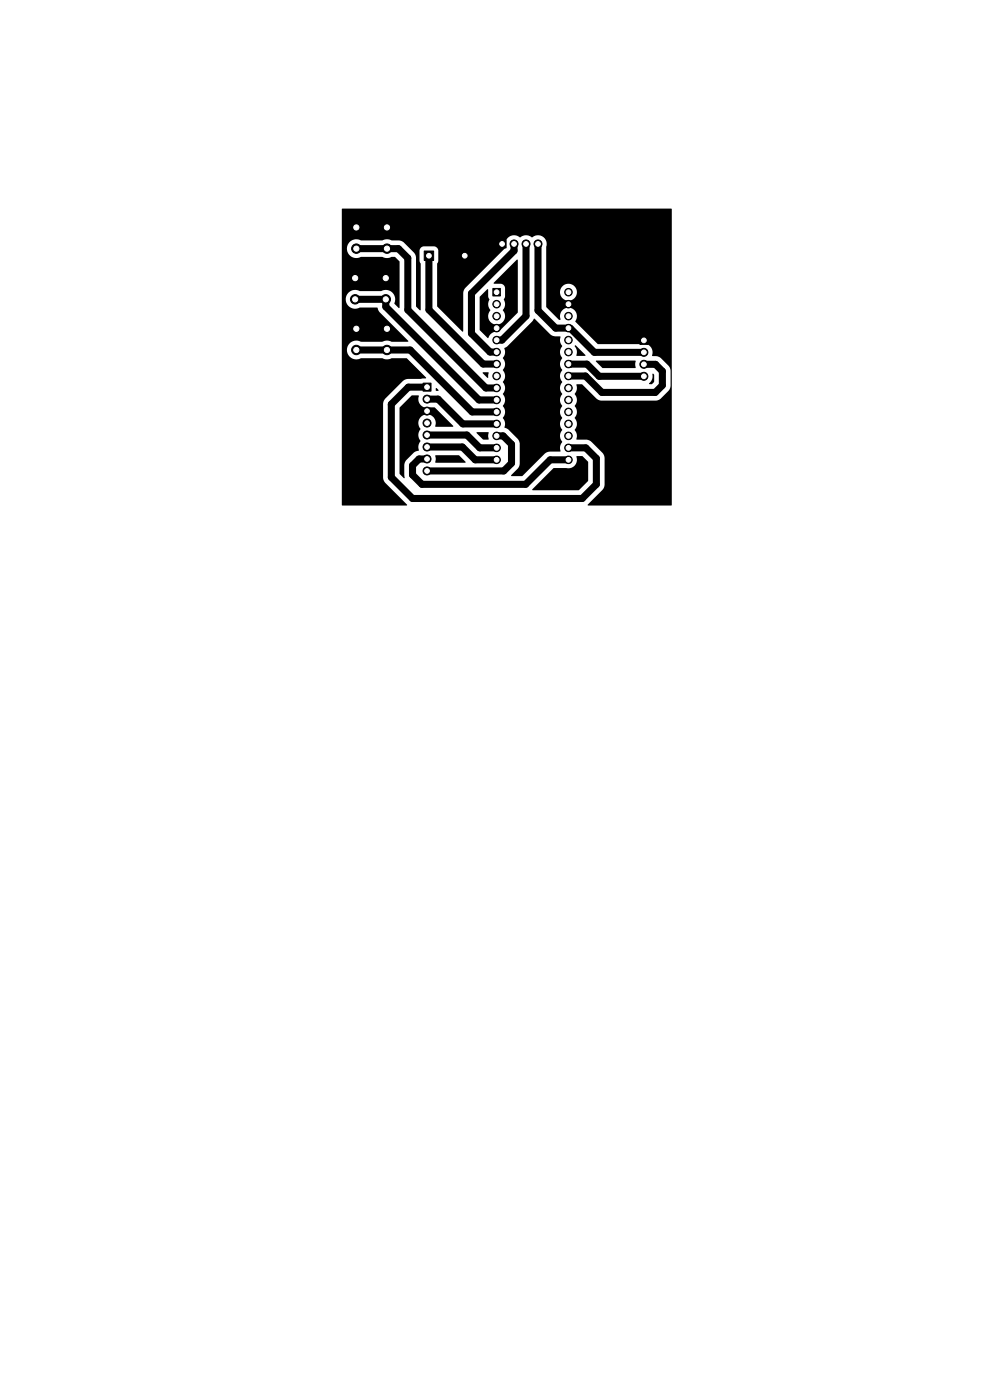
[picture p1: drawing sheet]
<svg xmlns="http://www.w3.org/2000/svg" width="210mm" height="297mm" viewBox="0 0 210 297" stroke-linecap="round" stroke-linejoin="round" font-family="sans-serif">
<g fill="#000" stroke="#000" stroke-width=".21">
<path d="M90 53.3h2v2h-2zM105.7 50.9h1.7v1.7h-1.7zM104.5 61.2h1.6v1.6h-1.6zM135.7 71.4h1.7v1.7h-1.7zM89.7 81.3h1.7v1.7h-1.7z"/>
<circle cx="75.3" cy="59" r="1"/>
<circle cx="75.6" cy="48.2" r="1"/>
<circle cx="75.6" cy="52.7" r="1"/>
<circle cx="81.8" cy="59" r="1"/>
<circle cx="82.1" cy="48.2" r="1"/>
<circle cx="82.1" cy="52.7" r="1"/>
<circle cx="98.6" cy="54.2" r="1"/>
<circle cx="109" cy="51.7" r=".85"/>
<circle cx="111.6" cy="51.7" r=".85"/>
<circle cx="114.1" cy="51.7" r=".85"/>
<circle cx="75.3" cy="63.5" r="1"/>
<circle cx="75.6" cy="74.2" r="1"/>
<circle cx="75.6" cy="69.7" r="1"/>
<circle cx="81.8" cy="63.5" r="1"/>
<circle cx="82.1" cy="74.2" r="1"/>
<circle cx="82.1" cy="69.7" r="1"/>
<circle cx="105.3" cy="64.5" r=".8"/>
<circle cx="105.3" cy="72.1" r=".8"/>
<circle cx="105.3" cy="74.7" r=".8"/>
<circle cx="105.3" cy="77.2" r=".8"/>
<circle cx="105.3" cy="69.6" r=".8"/>
<circle cx="105.3" cy="79.8" r=".8"/>
<circle cx="105.3" cy="67.1" r=".8"/>
<circle cx="120.6" cy="62" r=".8"/>
<circle cx="120.6" cy="74.7" r=".8"/>
<circle cx="120.6" cy="79.8" r=".8"/>
<circle cx="120.6" cy="69.6" r=".8"/>
<circle cx="120.6" cy="67.1" r=".8"/>
<circle cx="120.6" cy="77.2" r=".8"/>
<circle cx="120.6" cy="64.5" r=".8"/>
<circle cx="120.6" cy="72.1" r=".8"/>
<circle cx="136.6" cy="74.7" r=".85"/>
<circle cx="136.6" cy="77.3" r=".85"/>
<circle cx="136.6" cy="79.8" r=".85"/>
<circle cx="90.6" cy="99.9" r=".85"/>
<circle cx="90.6" cy="89.7" r=".85"/>
<circle cx="90.6" cy="92.3" r=".85"/>
<circle cx="90.6" cy="84.7" r=".85"/>
<circle cx="90.6" cy="87.2" r=".85"/>
<circle cx="90.6" cy="97.4" r=".85"/>
<circle cx="90.6" cy="94.8" r=".85"/>
<circle cx="105.3" cy="92.5" r=".8"/>
<circle cx="105.3" cy="84.8" r=".8"/>
<circle cx="105.3" cy="87.4" r=".8"/>
<circle cx="105.3" cy="89.9" r=".8"/>
<circle cx="105.3" cy="97.5" r=".8"/>
<circle cx="105.3" cy="95" r=".8"/>
<circle cx="105.3" cy="82.3" r=".8"/>
<circle cx="120.6" cy="97.5" r=".8"/>
<circle cx="120.6" cy="87.4" r=".8"/>
<circle cx="120.6" cy="89.9" r=".8"/>
<circle cx="120.6" cy="82.3" r=".8"/>
<circle cx="120.6" cy="92.5" r=".8"/>
<circle cx="120.6" cy="84.8" r=".8"/>
<circle cx="120.6" cy="95" r=".8"/>
</g>
<g fill="none" stroke="#000" stroke-width="1.5">
<path d="M75.6 52.8h8.9l2 2v11l16.6 16.5h2.2M91 54.2v11.5l11.5 11.5h2.8M109 51.8v1.4l-9 9.1v8.4l3.9 4h1.4M111.6 51.8v15.2l-5.1 5.2h-1.2M114.1 51.8v14.1l3.8 3.7h3l5.2 5.1h10.5M75.3 63.5h6.5v1.6l19.8 19.8h3.7M75.6 74.2h11.4l13.1 13.2h5.2M120.6 77.2h3.9l2.6 2.6h9.5M136.6 77.3h2.4l1.5 1.5v3l-1.5 1.5h-11.3l-3.5-3.5h-3.6M90.6 82.1h-4l-3.6 3.7v15.4l4.5 4.6h36l3-3v-5.6l-2.2-2.2h-3.7M90.6 92.3h8.4l2.8 2.7h3.5M90.6 94.8h7.5l2.7 2.8h4.5"/>
<path d="M90.6 97.4h-1.7l-1.4 1.4v1.9l2 2.1h22l5.2-5.2h3.9M90.6 84.7h2.3l5.3 5.2h7.1M105.3 92.5h1.4l1.8 1.7v4.1l-1.6 1.6h-16.3"/>
</g>
<path d="M72.6 44.3h69.9v17.6h-20.1l-.1-.3a1.8 1.8 0 0 0-2.8-1 1.8 1.8 0 0 0 .4 3 1.8 1.8 0 0 0 2.5-1.7h20.1v45.3h-17.8v-.2l3.1-3.1 .4-.6v-6.4l-.4-.8-2.6-2.5-.8-.3-2.1-.1a2.93 2.93 0 0 0-.4-2.1 2.37 2.37 0 0 0 0-2.5 2.37 2.37 0 0 0 0-2.6 2.37 2.37 0 0 0 0-2.5 2.43 2.43 0 0 0 .4-2h1.2l3 3.1 .8 .4 12.3-.1 .6-.3 1.9-2.1 .1-.6v-3.3l-.4-1-1.6-1.6-.8-.4-1-.1a2.6 2.6 0 0 0-.8-2.3l-.9-.3-9.9 .1-4.7-4.7a2.13 2.13 0 0 0-.5-2.7 1.87 1.87 0 0 0-2.2 .1 1.87 1.87 0 0 0-.5 2.1h-.3l-2.7-2.7v-12.8a1.92 1.92 0 0 0-.8-2.1 1.92 1.92 0 0 0-2.3 .1 2.11 2.11 0 0 0-2.6 0 1.85 1.85 0 0 0-2.2-.1 1.85 1.85 0 0 0-.7 2.1l-8.9 9.2-.1 .6v8.1l-.2 .2-5.4-5.4v-9l.3-.6v-2.2a.98 .98 0 0 0-1-.9h-2.2l-.5 .2-.3 .6v2.2l.2 .7v9.7l-.1 .1-.9-.8v-10.8l-.4-.6-2.3-2.3-.9-.3h-1.5a2.1 2.1 0 0 0-2 0h-4.6a2 2 0 0 0-2.9 1.8 2 2 0 0 0 3 1.7h4.5a2.04 2.04 0 0 0 2 0h.7l1 1-.1 9.8h-.1l-.9-.8a2.06 2.06 0 0 0-.5-2.4 2.06 2.06 0 0 0-2.4-.3l-4.5-.1a2 2 0 0 0-3 1.8 2 2 0 0 0 3 1.7l3.8 .1 .4 .9 6.1 6.2-.1 .1h-3.5a2.04 2.04 0 0 0-1.9 0h-4.6a2 2 0 0 0-2.9 1.8 2 2 0 0 0 3 1.7h4.5a2.04 2.04 0 0 0 2 0h3.2l4.1 4.1-.1 .2-1 .1h-2.8l-.8 .3-4 3.9-.4 .8v16.2l.4 .8 4.7 4.8h-13.8zM101.8 62.9l1.6-1.6 .2 .2v1.7a.49 .49 0 0 1 0 .8 2.68 2.68 0 0 0 .4 1.9 1.8 1.8 0 0 0 .1 2.5 1.8 1.8 0 0 0 2.5-.1 1.8 1.8 0 0 0 .1-2.5 2.19 2.19 0 0 0 .2-2.3l.2-.5v-2a.99 .99 0 0 0-.9-.8h-1.4l-.1-.2 5.1-4.9v11.2l-4 4.1a2.12 2.12 0 0 0-2.3 1.3l-1.8-1.7zM102.4 79h1.2l-.1 1.1h-.1l-1-.9zM107 73.8l.6-.3 5.3-5.3 .4-.6 3.6 3.5 .6 .2 1.4 .1a2.92 2.92 0 0 0 .3 2.1 2.19 2.19 0 0 0 0 2.5 2.33 2.33 0 0 0 0 2.6 2.21 2.21 0 0 0 0 2.5 2.19 2.19 0 0 0 0 2.6 2.19 2.19 0 0 0 0 2.5 2.37 2.37 0 0 0 0 2.5 2.37 2.37 0 0 0 0 2.6 2.19 2.19 0 0 0 0 2.5 2.43 2.43 0 0 0-.3 2h-2.3l-.7 .2-5.1 5h-2.3l-.1-.2 1.6-1.6 .2-.6v-4.7l-.4-.8-1.9-1.9-.9-.5a2.89 2.89 0 0 0-.3-2.1 2.37 2.37 0 0 0 0-2.6 2.37 2.37 0 0 0 0-2.5 2.37 2.37 0 0 0 0-2.5 2.37 2.37 0 0 0 0-2.6 2.37 2.37 0 0 0 0-2.5l.4-.9zM122 73.3h.2l2 2.1-.1 .1h-1.8a2.32 2.32 0 0 0-.4-2.1zM126.4 76.5h8.4v1.5l-7 .1-1.4-1.4zM138.4 79.3h.2l.2 .2v1.5l-.5 .5-.6-.1a2.22 2.22 0 0 0 .7-2.1zM84.8 86.4l2.5-2.5h1.5a1.91 1.91 0 0 0 .4 2 1.91 1.91 0 0 0 2 .5h1l4 4-.2 .1h-3.6a2.73 2.73 0 0 0-.6-2.1 1.9 1.9 0 0 0-2.6 .1 1.9 1.9 0 0 0 0 2.6 2.06 2.06 0 0 0 0 2.5 2.21 2.21 0 0 0-.4 2l-1.1 .5-1.8 1.9-.1 .6 .1 2.7-.2 .2-1-1zM92.4 96.6h4.9l1.5 1.5-6.4 .1zM92.5 82.4l.1-.1 .4 .4v.2h-.6zM101.1 91.7h2.5l.1 1.5h-1.2l-1.4-1.3zM112.9 103.8l4.5-4.5h2.7a1.89 1.89 0 0 0 2.2-2.5h1.2l1.3 1.2v4l-2 2h-9.8z" fill="#000"/>
<g fill="#fff" stroke="#fff" stroke-width=".21">
<circle cx="98.6" cy="54.2" r=".5"/>
<circle cx="91" cy="54.2" r=".5"/>
<circle cx="75.6" cy="69.8" r=".55"/>
<circle cx="82.1" cy="69.8" r=".55"/>
<circle cx="75.6" cy="74.2" r=".55"/>
<circle cx="82.1" cy="74.2" r=".55"/>
<circle cx="75.3" cy="59" r=".55"/>
<circle cx="81.8" cy="59" r=".55"/>
<circle cx="75.3" cy="63.5" r=".55"/>
<circle cx="81.8" cy="63.5" r=".55"/>
<circle cx="136.6" cy="72.2" r=".5"/>
<circle cx="136.6" cy="74.8" r=".5"/>
<circle cx="136.6" cy="77.3" r=".5"/>
<circle cx="136.6" cy="79.8" r=".5"/>
<circle cx="75.6" cy="48.2" r=".55"/>
<circle cx="82.1" cy="48.2" r=".55"/>
<circle cx="75.6" cy="52.8" r=".55"/>
<circle cx="82.1" cy="52.8" r=".55"/>
<circle cx="90.6" cy="82.1" r=".5"/>
<circle cx="90.6" cy="84.7" r=".5"/>
<circle cx="90.6" cy="87.2" r=".5"/>
<circle cx="90.6" cy="89.8" r=".5"/>
<circle cx="90.6" cy="92.3" r=".5"/>
<circle cx="90.6" cy="94.8" r=".5"/>
<circle cx="90.6" cy="97.4" r=".5"/>
<circle cx="90.6" cy="99.9" r=".5"/>
<circle cx="106.5" cy="51.8" r=".5"/>
<circle cx="109" cy="51.8" r=".5"/>
<circle cx="111.6" cy="51.8" r=".5"/>
<circle cx="114.1" cy="51.8" r=".5"/>
<circle cx="105.3" cy="62" r=".5"/>
<circle cx="105.3" cy="64.5" r=".5"/>
<circle cx="105.3" cy="67.1" r=".5"/>
<circle cx="105.3" cy="69.6" r=".5"/>
<circle cx="105.3" cy="72.2" r=".5"/>
<circle cx="105.3" cy="74.7" r=".5"/>
<circle cx="105.3" cy="77.2" r=".5"/>
<circle cx="105.3" cy="79.8" r=".5"/>
<circle cx="105.3" cy="82.3" r=".5"/>
<circle cx="105.3" cy="84.9" r=".5"/>
<circle cx="105.3" cy="87.4" r=".5"/>
<circle cx="105.3" cy="89.9" r=".5"/>
<circle cx="105.3" cy="92.5" r=".5"/>
<circle cx="105.3" cy="95" r=".5"/>
<circle cx="105.3" cy="97.6" r=".5"/>
<circle cx="120.6" cy="97.6" r=".5"/>
<circle cx="120.6" cy="95" r=".5"/>
<circle cx="120.6" cy="92.5" r=".5"/>
<circle cx="120.6" cy="89.9" r=".5"/>
<circle cx="120.6" cy="87.4" r=".5"/>
<circle cx="120.6" cy="84.9" r=".5"/>
<circle cx="120.6" cy="82.3" r=".5"/>
<circle cx="120.6" cy="79.8" r=".5"/>
<circle cx="120.6" cy="77.2" r=".5"/>
<circle cx="120.6" cy="74.7" r=".5"/>
<circle cx="120.6" cy="72.2" r=".5"/>
<circle cx="120.6" cy="69.6" r=".5"/>
<circle cx="120.6" cy="67.1" r=".5"/>
<circle cx="120.6" cy="64.5" r=".5"/>
<circle cx="120.6" cy="62" r=".5"/>
</g>
</svg>
